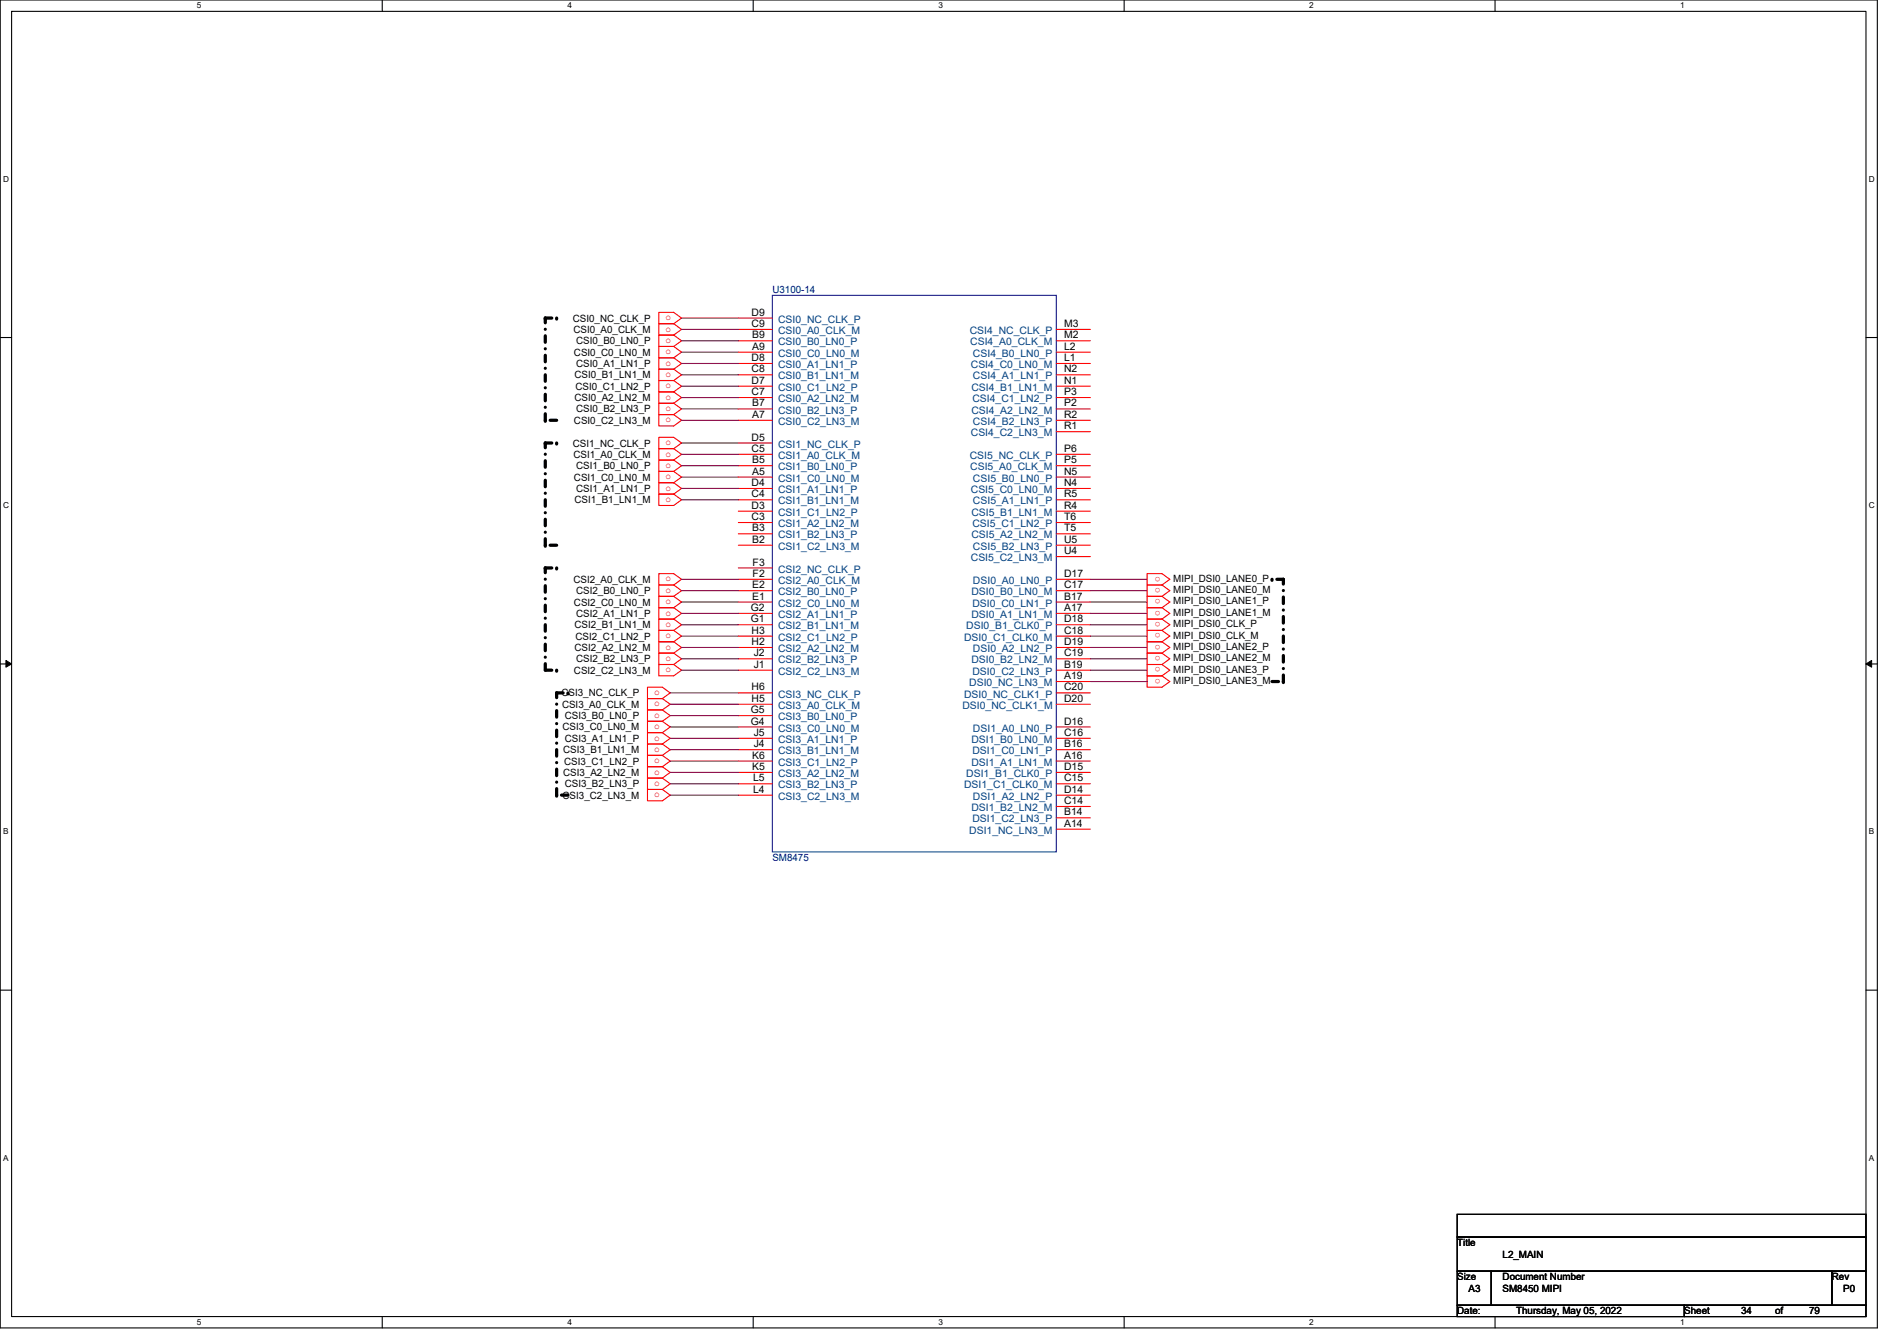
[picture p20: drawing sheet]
<svg xmlns="http://www.w3.org/2000/svg" width="297mm" height="210mm" viewBox="0 0 297 210" stroke-linecap="round" stroke-linejoin="round" font-family="sans-serif">
<defs><g id="words">
<g font-size="1.6" fill="#000080">
<text x="120.9" y="45.9">U3100-14</text>
<text x="120.9" y="134.8">SM8475</text>
</g>
<g font-size="1.6">
<text x="89.7" y="50.3">CSI0_NC_CLK_P</text>
<text x="89.8" y="52.1">CSI0_A0_CLK_M</text>
<text x="90.2" y="53.9">CSI0_B0_LN0_P</text>
<text x="117.7" y="51.2">C9</text>
<text x="117.7" y="49.4">D9</text>
<text x="117.8" y="53">B9</text>
<text x="166.6" y="51.2">M3</text>
<text x="166.6" y="53">M2</text>
<text x="89.9" y="55.7">CSI0_C0_LN0_M</text>
<text x="90" y="59.2">CSI0_B1_LN1_M</text>
<text x="90.2" y="57.4">CSI0_A1_LN1_P</text>
<text x="117.7" y="56.5">D8</text>
<text x="117.7" y="58.3">C8</text>
<text x="117.8" y="54.7">A9</text>
<text x="166.6" y="56.5">L1</text>
<text x="166.6" y="58.3">N2</text>
<text x="166.6" y="54.7">L2</text>
<text x="90" y="62.8">CSI0_A2_LN2_M</text>
<text x="90.1" y="61">CSI0_C1_LN2_P</text>
<text x="90.2" y="64.6">CSI0_B2_LN3_P</text>
<text x="117.7" y="61.8">C7</text>
<text x="117.7" y="60.1">D7</text>
<text x="117.8" y="63.6">B7</text>
<text x="117.8" y="65.4">A7</text>
<text x="166.6" y="61.8">P3</text>
<text x="166.6" y="63.6">P2</text>
<text x="166.6" y="60.1">N1</text>
<text x="166.6" y="65.4">R2</text>
<text x="89.7" y="69.9">CSI1_NC_CLK_P</text>
<text x="89.8" y="71.7">CSI1_A0_CLK_M</text>
<text x="89.9" y="66.3">CSI0_C2_LN3_M</text>
<text x="117.7" y="70.7">C5</text>
<text x="117.7" y="69">D5</text>
<text x="166.6" y="70.7">P6</text>
<text x="166.6" y="67.2">R1</text>
<text x="89.9" y="75.2">CSI1_C0_LN0_M</text>
<text x="90.2" y="73.4">CSI1_B0_LN0_P</text>
<text x="90.2" y="77">CSI1_A1_LN1_P</text>
<text x="117.7" y="76.1">D4</text>
<text x="117.7" y="77.9">C4</text>
<text x="117.8" y="72.5">B5</text>
<text x="117.8" y="74.3">A5</text>
<text x="166.6" y="76.1">N4</text>
<text x="166.6" y="72.5">P5</text>
<text x="166.6" y="77.9">R5</text>
<text x="166.6" y="74.3">N5</text>
<text x="90" y="78.8">CSI1_B1_LN1_M</text>
<text x="117.7" y="81.4">C3</text>
<text x="117.7" y="79.6">D3</text>
<text x="117.8" y="83.2">B3</text>
<text x="166.6" y="81.4">T6</text>
<text x="166.6" y="83.2">T5</text>
<text x="166.6" y="79.6">R4</text>
<text x="117.8" y="85">B2</text>
<text x="117.9" y="88.5">F3</text>
<text x="166.6" y="86.7">U4</text>
<text x="166.6" y="85">U5</text>
<text x="89.8" y="91.2">CSI2_A0_CLK_M</text>
<text x="89.9" y="94.8">CSI2_C0_LN0_M</text>
<text x="90.2" y="93">CSI2_B0_LN0_P</text>
<text x="117.6" y="95.6">G2</text>
<text x="117.8" y="92.1">E2</text>
<text x="117.8" y="93.9">E1</text>
<text x="117.9" y="90.3">F2</text>
<text x="166.6" y="93.9">B17</text>
<text x="166.6" y="95.6">A17</text>
<text x="166.6" y="92.1">C17</text>
<text x="166.6" y="90.3">D17</text>
<text x="183.7" y="91.1">MIPI_DSI0_LANE0_P</text>
<text x="183.7" y="92.8">MIPI_DSI0_LANE0_M</text>
<text x="183.7" y="94.6">MIPI_DSI0_LANE1_P</text>
<text x="90" y="98.3">CSI2_B1_LN1_M</text>
<text x="90" y="101.9">CSI2_A2_LN2_M</text>
<text x="90.1" y="100.1">CSI2_C1_LN2_P</text>
<text x="90.2" y="96.6">CSI2_A1_LN1_P</text>
<text x="117.6" y="97.4">G1</text>
<text x="117.7" y="101">H2</text>
<text x="117.7" y="99.2">H3</text>
<text x="166.6" y="99.2">C18</text>
<text x="166.6" y="97.4">D18</text>
<text x="166.6" y="101">D19</text>
<text x="183.7" y="96.4">MIPI_DSI0_LANE1_M</text>
<text x="183.7" y="98.2">MIPI_DSI0_CLK_P</text>
<text x="183.7" y="99.9">MIPI_DSI0_CLK_M</text>
<text x="183.7" y="101.7">MIPI_DSI0_LANE2_P</text>
<text x="89.9" y="105.5">CSI2_C2_LN3_M</text>
<text x="90.2" y="103.7">CSI2_B2_LN3_P</text>
<text x="118" y="102.7">J2</text>
<text x="118" y="104.5">J1</text>
<text x="166.6" y="104.5">B19</text>
<text x="166.6" y="106.3">A19</text>
<text x="166.6" y="102.7">C19</text>
<text x="183.7" y="103.5">MIPI_DSI0_LANE2_M</text>
<text x="183.7" y="105.3">MIPI_DSI0_LANE3_P</text>
<text x="183.7" y="107.1">MIPI_DSI0_LANE3_M</text>
<text x="87.9" y="109">CSI3_NC_CLK_P</text>
<text x="88" y="110.8">CSI3_A0_CLK_M</text>
<text x="88.4" y="112.6">CSI3_B0_LN0_P</text>
<text x="117.6" y="111.6">G5</text>
<text x="117.6" y="113.4">G4</text>
<text x="117.7" y="109.9">H5</text>
<text x="117.7" y="108.1">H6</text>
<text x="166.6" y="109.9">D20</text>
<text x="166.6" y="108.1">C20</text>
<text x="166.6" y="113.4">D16</text>
<text x="88.1" y="114.3">CSI3_C0_LN0_M</text>
<text x="88.2" y="117.9">CSI3_B1_LN1_M</text>
<text x="88.3" y="119.7">CSI3_C1_LN2_P</text>
<text x="88.4" y="116.1">CSI3_A1_LN1_P</text>
<text x="117.8" y="118.7">K6</text>
<text x="118" y="115.2">J5</text>
<text x="118" y="117">J4</text>
<text x="166.6" y="117">B16</text>
<text x="166.6" y="118.7">A16</text>
<text x="166.6" y="115.2">C16</text>
<text x="88.1" y="125">CSI3_C2_LN3_M</text>
<text x="88.2" y="121.5">CSI3_A2_LN2_M</text>
<text x="88.4" y="123.2">CSI3_B2_LN3_P</text>
<text x="117.8" y="120.5">K5</text>
<text x="117.9" y="122.3">L5</text>
<text x="117.9" y="124.1">L4</text>
<text x="166.6" y="125.9">C14</text>
<text x="166.6" y="122.3">C15</text>
<text x="166.6" y="120.5">D15</text>
<text x="166.6" y="124.1">D14</text>
<text x="166.6" y="127.6">B14</text>
<text x="166.6" y="129.4">A14</text>
<text x="228.2" y="195.1">Title</text>
<text x="235.3" y="196.8">L2_MAIN</text>
<text x="228.2" y="200.4">Size</text>
<text x="230" y="202.2">A3</text>
<text x="235.3" y="200.4">Document Number</text>
<text x="235.3" y="202.2">SM8450 MIPI</text>
<text x="286.8" y="200.4">Rev</text>
<text x="288.6" y="202.2">P0</text>
<text x="228.2" y="205.7">Date:</text>
<text x="237.4" y="205.7">Thursday, May 05, 2022</text>
<text x="263.7" y="205.7">Sheet</text>
<text x="272.6" y="205.7">34</text>
<text x="278" y="205.7">of</text>
<text x="283.3" y="205.7">79</text>
</g>
<g font-size="1.6" fill="#f00">
<text x="104.2" y="50.1">o</text>
<text x="104.2" y="51.9">o</text>
<text x="104.2" y="53.7">o</text>
<text x="104.2" y="55.5">o</text>
<text x="104.2" y="57.2">o</text>
<text x="104.2" y="59">o</text>
<text x="104.2" y="60.8">o</text>
<text x="104.2" y="62.6">o</text>
<text x="104.2" y="64.3">o</text>
<text x="104.2" y="69.7">o</text>
<text x="104.2" y="71.5">o</text>
<text x="104.2" y="66.1">o</text>
<text x="104.2" y="73.2">o</text>
<text x="104.2" y="75">o</text>
<text x="104.2" y="76.8">o</text>
<text x="104.2" y="78.6">o</text>
<text x="104.2" y="91">o</text>
<text x="104.2" y="92.8">o</text>
<text x="104.2" y="94.6">o</text>
<text x="181.7" y="90.3" transform="rotate(180 181.7 90.3)">o</text>
<text x="181.7" y="92" transform="rotate(180 181.7 92)">o</text>
<text x="181.7" y="93.8" transform="rotate(180 181.7 93.8)">o</text>
<text x="181.7" y="95.6" transform="rotate(180 181.7 95.6)">o</text>
<text x="104.2" y="96.4">o</text>
<text x="104.2" y="98.1">o</text>
<text x="104.2" y="99.9">o</text>
<text x="104.2" y="101.7">o</text>
<text x="181.7" y="97.4" transform="rotate(180 181.7 97.4)">o</text>
<text x="181.7" y="99.1" transform="rotate(180 181.7 99.1)">o</text>
<text x="181.7" y="100.9" transform="rotate(180 181.7 100.9)">o</text>
<text x="104.2" y="103.5">o</text>
<text x="104.2" y="105.2">o</text>
<text x="181.7" y="102.7" transform="rotate(180 181.7 102.7)">o</text>
<text x="181.7" y="104.5" transform="rotate(180 181.7 104.5)">o</text>
<text x="181.7" y="106.3" transform="rotate(180 181.7 106.3)">o</text>
<text x="102.4" y="108.8">o</text>
<text x="102.4" y="110.6">o</text>
<text x="102.4" y="112.4">o</text>
<text x="102.4" y="114.1">o</text>
<text x="102.4" y="115.9">o</text>
<text x="102.4" y="117.7">o</text>
<text x="102.4" y="119.5">o</text>
<text x="102.4" y="121.2">o</text>
<text x="102.4" y="123">o</text>
<text x="102.4" y="124.8">o</text>
</g>
<g font-size="1.6" fill="#004080">
<text x="121.8" y="52.3">CSI0_A0_CLK_M</text>
<text x="121.8" y="50.5">CSI0_NC_CLK_P</text>
<text x="151.8" y="52.3">CSI4_NC_CLK_P</text>
<text x="121.8" y="57.6">CSI0_A1_LN1_P</text>
<text x="121.8" y="54.1">CSI0_B0_LN0_P</text>
<text x="121.8" y="59.4">CSI0_B1_LN1_M</text>
<text x="121.8" y="55.8">CSI0_C0_LN0_M</text>
<text x="151.9" y="54.1">CSI4_A0_CLK_M</text>
<text x="152" y="57.6">CSI4_C0_LN0_M</text>
<text x="152.4" y="59.4">CSI4_A1_LN1_P</text>
<text x="152.4" y="55.8">CSI4_B0_LN0_P</text>
<text x="121.8" y="62.9">CSI0_A2_LN2_M</text>
<text x="121.8" y="64.7">CSI0_B2_LN3_P</text>
<text x="121.8" y="61.2">CSI0_C1_LN2_P</text>
<text x="152.1" y="64.7">CSI4_A2_LN2_M</text>
<text x="152.1" y="61.2">CSI4_B1_LN1_M</text>
<text x="152.3" y="62.9">CSI4_C1_LN2_P</text>
<text x="121.8" y="66.5">CSI0_C2_LN3_M</text>
<text x="121.8" y="71.8">CSI1_A0_CLK_M</text>
<text x="121.8" y="70.1">CSI1_NC_CLK_P</text>
<text x="151.8" y="71.8">CSI5_NC_CLK_P</text>
<text x="152" y="68.3">CSI4_C2_LN3_M</text>
<text x="152.4" y="66.5">CSI4_B2_LN3_P</text>
<text x="121.8" y="77.2">CSI1_A1_LN1_P</text>
<text x="121.8" y="73.6">CSI1_B0_LN0_P</text>
<text x="121.8" y="75.4">CSI1_C0_LN0_M</text>
<text x="151.9" y="73.6">CSI5_A0_CLK_M</text>
<text x="152" y="77.2">CSI5_C0_LN0_M</text>
<text x="152.4" y="75.4">CSI5_B0_LN0_P</text>
<text x="121.8" y="82.5">CSI1_A2_LN2_M</text>
<text x="121.8" y="79">CSI1_B1_LN1_M</text>
<text x="121.8" y="80.7">CSI1_C1_LN2_P</text>
<text x="152.1" y="80.7">CSI5_B1_LN1_M</text>
<text x="152.3" y="82.5">CSI5_C1_LN2_P</text>
<text x="152.4" y="79">CSI5_A1_LN1_P</text>
<text x="121.8" y="84.3">CSI1_B2_LN3_P</text>
<text x="121.8" y="86.1">CSI1_C2_LN3_M</text>
<text x="121.8" y="89.6">CSI2_NC_CLK_P</text>
<text x="152" y="87.8">CSI5_C2_LN3_M</text>
<text x="152.1" y="84.3">CSI5_A2_LN2_M</text>
<text x="152.4" y="86.1">CSI5_B2_LN3_P</text>
<text x="121.8" y="91.4">CSI2_A0_CLK_M</text>
<text x="121.8" y="93.2">CSI2_B0_LN0_P</text>
<text x="121.8" y="95">CSI2_C0_LN0_M</text>
<text x="152.1" y="93.2">DSI0_B0_LN0_M</text>
<text x="152.3" y="95">DSI0_C0_LN1_P</text>
<text x="152.4" y="91.4">DSI0_A0_LN0_P</text>
<text x="121.8" y="96.7">CSI2_A1_LN1_P</text>
<text x="121.8" y="98.5">CSI2_B1_LN1_M</text>
<text x="121.8" y="100.3">CSI2_C1_LN2_P</text>
<text x="151" y="100.3">DSI0_C1_CLK0_M</text>
<text x="151.3" y="98.5">DSI0_B1_CLK0_P</text>
<text x="152.1" y="96.7">DSI0_A1_LN1_M</text>
<text x="121.8" y="102.1">CSI2_A2_LN2_M</text>
<text x="121.8" y="103.8">CSI2_B2_LN3_P</text>
<text x="121.8" y="105.6">CSI2_C2_LN3_M</text>
<text x="151.8" y="107.4">DSI0_NC_LN3_M</text>
<text x="152.1" y="103.8">DSI0_B2_LN2_M</text>
<text x="152.3" y="105.6">DSI0_C2_LN3_P</text>
<text x="152.4" y="102.1">DSI0_A2_LN2_P</text>
<text x="121.8" y="111">CSI3_A0_CLK_M</text>
<text x="121.8" y="112.7">CSI3_B0_LN0_P</text>
<text x="121.8" y="109.2">CSI3_NC_CLK_P</text>
<text x="150.7" y="111">DSI0_NC_CLK1_M</text>
<text x="151" y="109.2">DSI0_NC_CLK1_P</text>
<text x="121.8" y="116.3">CSI3_A1_LN1_P</text>
<text x="121.8" y="118.1">CSI3_B1_LN1_M</text>
<text x="121.8" y="114.5">CSI3_C0_LN0_M</text>
<text x="121.8" y="119.8">CSI3_C1_LN2_P</text>
<text x="152.1" y="119.8">DSI1_A1_LN1_M</text>
<text x="152.1" y="116.3">DSI1_B0_LN0_M</text>
<text x="152.3" y="118.1">DSI1_C0_LN1_P</text>
<text x="152.4" y="114.5">DSI1_A0_LN0_P</text>
<text x="121.8" y="121.6">CSI3_A2_LN2_M</text>
<text x="121.8" y="123.4">CSI3_B2_LN3_P</text>
<text x="121.8" y="125.2">CSI3_C2_LN3_M</text>
<text x="151" y="123.4">DSI1_C1_CLK0_M</text>
<text x="151.3" y="121.6">DSI1_B1_CLK0_P</text>
<text x="152.4" y="125.2">DSI1_A2_LN2_P</text>
<text x="151.8" y="130.5">DSI1_NC_LN3_M</text>
<text x="152.1" y="127">DSI1_B2_LN2_M</text>
<text x="152.3" y="128.7">DSI1_C2_LN3_P</text>
</g>
<g font-size="1.3">
<text x="30.8" y="1.3">5</text>
<text x="88.9" y="1.3">4</text>
<text x="146.9" y="1.3">3</text>
<text x="205" y="1.3">2</text>
<text x="263.1" y="1.3">1</text>
<text x=".5" y="28.4">D</text>
<text x="292.6" y="28.4">D</text>
<text x=".5" y="79.5">C</text>
<text x="292.6" y="79.5">C</text>
<text x=".5" y="130.6">B</text>
<text x="292.6" y="130.6">B</text>
<text x=".5" y="181.7">A</text>
<text x="292.6" y="181.7">A</text>
<text x="30.8" y="207.4">5</text>
<text x="88.9" y="207.4">4</text>
<text x="146.9" y="207.4">3</text>
<text x="205" y="207.4">2</text>
<text x="263.1" y="207.4">1</text>
</g>
</g></defs>
<path d="M0 0h294v207.9h-294zM1.8 1.8h290.4v204.3h-290.4z" fill="none" stroke="#000" stroke-width=".17"/>
<g fill="#fff">
<path d="M30.8 .2h.7v1.4h-.7z"/>
<path d="M30.8 206.2h.7v1.4h-.7z"/>
</g>
<path d="M59.9 0v1.8M59.9 206.1v1.8" fill="none" stroke="#000" stroke-width=".17"/>
<g fill="#fff">
<path d="M88.9 .2h.6v1.4h-.6z"/>
<path d="M88.9 206.2h.6v1.4h-.6z"/>
</g>
<path d="M117.9 0v1.8M117.9 206.1v1.8" fill="none" stroke="#000" stroke-width=".17"/>
<g fill="#fff">
<path d="M146.9 .2h.7v1.4h-.7z"/>
<path d="M146.9 206.2h.7v1.4h-.7z"/>
</g>
<path d="M176 0v1.8M176 206.1v1.8" fill="none" stroke="#000" stroke-width=".17"/>
<g fill="#fff">
<path d="M205 .2h.7v1.4h-.7z"/>
<path d="M205 206.2h.7v1.4h-.7z"/>
</g>
<path d="M234.1 0v1.8M234.1 206.1v1.8" fill="none" stroke="#000" stroke-width=".17"/>
<g fill="#fff">
<path d="M263.1 .2h.7v1.4h-.7z"/>
<path d="M263.1 206.2h.7v1.4h-.7z"/>
<path d="M.5 27.3h.9v1.4h-.9z"/>
<path d="M292.6 27.3h.9v1.4h-.9z"/>
<path d="M.5 78.4h.9v1.4h-.9z"/>
<path d="M292.6 78.4h.9v1.4h-.9z"/>
</g>
<path d="M0 52.8h1.8M292.2 52.8h1.8" fill="none" stroke="#000" stroke-width=".17"/>
<g fill="#fff">
<path d="M.5 129.5h.8v1.4h-.8z"/>
<path d="M292.6 129.5h.9v1.4h-.9z"/>
</g>
<path d="M0 103.9h1.8M292.2 103.9h1.8" fill="none" stroke="#000" stroke-width=".17"/>
<path d="M.9 103.4l.9 .5-.9 .5zM292.2 103.9l.9-.5v1z" fill="#000"/>
<path d="M.9 103.4l.9 .5-.9 .5zM292.2 103.9l.9-.5v1z" fill="none" stroke="#000" stroke-width=".16"/>
<g fill="#fff">
<path d="M.5 180.5h.8v1.4h-.8z"/>
<path d="M292.6 180.5h.9v1.4h-.9z"/>
</g>
<path d="M0 155h1.8M292.2 155h1.8M228.2 190.1h64v3.5h-64zM228.2 193.6h64v5.4h-64zM228.2 199h5.3v5.3h-5.3zM233.5 199h53.3v5.3h-53.3zM286.8 199h5.4v5.3h-5.4zM228.2 204.3h35.5v1.8h-35.5zM263.7 204.3h28.5v1.8h-28.5z" fill="none" stroke="#000" stroke-width=".17"/>
<g fill="none" stroke="#000" stroke-width=".51" stroke-dasharray="1 1 0 1">
<path d="M85.4 49.8h1.8M85.4 69.3h1.8M85.4 65.8v-16M87.2 65.8h-1.8M85.4 88.9h1.8M85.4 85.3v-16M87.2 85.3h-1.8M201 90.7h-1.8M85.4 104.9v-16M85.4 104.9h1.8M87.2 108.5h1.7M199.2 106.7h1.8"/>
<path d="M201 106.7v-16M87.2 124.5v-16M88.9 124.5h-1.7"/>
</g>
<g fill="#000" stroke-dasharray="1 1 0 1">
<circle cx="85.4" cy="49.8" r=".25"/>
<circle cx="87.2" cy="49.8" r=".25"/>
<circle cx="85.4" cy="65.8" r=".25"/>
<circle cx="85.4" cy="69.3" r=".25"/>
<circle cx="87.2" cy="69.3" r=".25"/>
<circle cx="85.4" cy="88.9" r=".25"/>
<circle cx="85.4" cy="85.3" r=".25"/>
<circle cx="87.2" cy="88.9" r=".25"/>
<circle cx="199.2" cy="90.7" r=".25"/>
<circle cx="201" cy="90.7" r=".25"/>
<circle cx="87.2" cy="108.5" r=".25"/>
<circle cx="87.2" cy="104.9" r=".25"/>
<circle cx="88.9" cy="108.5" r=".25"/>
<circle cx="201" cy="106.7" r=".25"/>
<circle cx="87.2" cy="124.5" r=".25"/>
</g>
<g fill="none" stroke="#f00" stroke-width=".17">
<path d="M103.2 48.9h2.3l1.2 .9-1.2 .9h-2.3zM105.5 50.7l1.2 .9-1.2 .9M105.5 52.5l1.2 .8-1.2 .9M105.5 54.2l1.2 .9-1.2 .9M105.5 56l1.2 .9-1.2 .9M105.5 57.8l1.2 .9-1.2 .9M105.5 59.6l1.2 .9-1.2 .8M105.5 50.7h-2.3v1.8h2.3M105.5 52.5h-2.3v1.7h2.3M105.5 54.2h-2.3v1.8h2.3M105.5 56h-2.3v1.8h2.3M105.5 57.8h-2.3v1.8h2.3"/>
<path d="M105.5 59.6h-2.3v1.7h2.3M115.6 51.6h5.3M115.6 56.9h5.3M115.6 53.3h5.3M115.6 58.7h5.3M115.6 55.1h5.3M115.6 49.8h5.3M165.4 53.3h5.3M165.4 58.7h5.3M165.4 55.1h5.3M165.4 56.9h5.3M165.4 51.6h5.3"/>
<path d="M103.2 68.5h2.3l1.2 .8-1.2 .9h-2.3zM103.2 77.3h2.3l1.2 .9-1.2 .9h-2.3zM103.2 64.9h2.3l1.2 .9-1.2 .9h-2.3zM105.5 70.2l1.2 .9-1.2 .9M105.5 72l1.2 .9-1.2 .9M105.5 73.8l1.2 .9-1.2 .9M105.5 75.6l1.2 .9-1.2 .8M105.5 61.3l1.2 .9-1.2 .9M105.5 63.1l1.2 .9-1.2 .9M105.5 70.2h-2.3v1.8h2.3M105.5 72h-2.3v1.8h2.3M105.5 73.8h-2.3v1.8h2.3"/>
<path d="M105.5 75.6h-2.3v1.7h2.3M105.5 61.3h-2.3v1.8h2.3M105.5 63.1h-2.3v1.8h2.3M115.6 62.2h5.3M115.6 64h5.3M115.6 60.5h5.3M115.6 65.8h5.3M115.6 71.1h5.3M115.6 76.5h5.3M115.6 72.9h5.3M115.6 78.2h5.3M115.6 74.7h5.3"/>
<path d="M115.6 69.3h5.3M165.4 64h5.3M165.4 60.5h5.3M165.4 65.8h5.3M165.4 62.2h5.3M165.4 67.6h5.3M165.4 72.9h5.3M165.4 78.2h5.3M165.4 74.7h5.3M165.4 76.5h5.3M165.4 71.1h5.3M103.2 89.8h2.3l1.2 .9-1.2 .9h-2.3z"/>
<path d="M105.5 91.6l1.2 .9-1.2 .8M105.5 93.3l1.2 .9-1.2 .9M105.5 95.1l1.2 .9-1.2 .9M105.5 96.9l1.2 .9-1.2 .9M105.5 98.7l1.2 .9-1.2 .9M105.5 91.6h-2.3v1.7h2.3M105.5 93.3h-2.3v1.8h2.3M105.5 95.1h-2.3v1.8h2.3M105.5 96.9h-2.3v1.8h2.3M105.5 98.7h-2.3v1.8h2.3M115.6 81.8h5.3M115.6 83.6h5.3"/>
<path d="M115.6 80h5.3M115.6 85.3h5.3M115.6 90.7h5.3M115.6 96h5.3M115.6 92.5h5.3M115.6 97.8h5.3M115.6 94.2h5.3M115.6 99.6h5.3M115.6 88.9h5.3M165.4 83.6h5.3M165.4 80h5.3M165.4 85.3h5.3"/>
<path d="M165.4 81.8h5.3M165.4 87.1h5.3M165.4 90.7h5.3M165.4 96h5.3M165.4 92.5h5.3M165.4 97.8h5.3M165.4 94.2h5.3M165.4 99.6h5.3M179.6 89.8h2.3l1.3 .9-1.3 .9h-2.3zM181.9 91.6h-2.3v1.7h2.3M181.9 93.3h-2.3v1.8h2.3M181.9 95.1h-2.3v1.8h2.3"/>
<path d="M181.9 96.9h-2.3v1.8h2.3M181.9 98.7h-2.3v1.8h2.3M181.9 91.6l1.3 .9-1.3 .8M181.9 93.3l1.3 .9-1.3 .9M181.9 95.1l1.3 .9-1.3 .9M181.9 96.9l1.3 .9-1.3 .9M181.9 98.7l1.3 .9-1.3 .9M101.4 107.6h2.3l1.2 .9-1.2 .8h-2.3zM103.2 104h2.3l1.2 .9-1.2 .9h-2.3zM103.7 109.3h-2.3v1.8h2.3M103.7 111.1h-2.3v1.8h2.3M103.7 112.9h-2.3v1.8h2.3"/>
<path d="M103.7 114.7h-2.3v1.8h2.3M103.7 116.5h-2.3v1.7h2.3M103.7 118.2h-2.3v1.8h2.3M103.7 109.3l1.2 .9-1.2 .9M103.7 111.1l1.2 .9-1.2 .9M103.7 112.9l1.2 .9-1.2 .9M103.7 114.7l1.2 .9-1.2 .9M103.7 116.5l1.2 .8-1.2 .9M103.7 118.2l1.2 .9-1.2 .9M105.5 100.5l1.2 .8-1.2 .9M105.5 102.2l1.2 .9-1.2 .9M105.5 100.5h-2.3v1.7h2.3"/>
<path d="M105.5 102.2h-2.3v1.8h2.3M115.6 101.3h5.3M115.6 103.1h5.3M115.6 104.9h5.3M115.6 110.2h5.3M115.6 115.6h5.3M115.6 112h5.3M115.6 117.3h5.3M115.6 113.8h5.3M115.6 119.1h5.3M115.6 108.5h5.3M165.4 101.3h5.3"/>
<path d="M165.4 103.1h5.3M165.4 104.9h5.3M165.4 110.2h5.3M165.4 108.5h5.3M165.4 106.7h5.3M165.4 113.8h5.3M165.4 119.1h5.3M165.4 115.6h5.3M165.4 117.3h5.3M179.6 105.8h2.3l1.3 .9-1.3 .9h-2.3zM181.9 100.5h-2.3v1.7h2.3M181.9 102.2h-2.3v1.8h2.3"/>
<path d="M181.9 104h-2.3v1.8h2.3M181.9 100.5l1.3 .8-1.3 .9M181.9 102.2l1.3 .9-1.3 .9M181.9 104l1.3 .9-1.3 .9M101.4 123.6h2.3l1.2 .9-1.2 .8h-2.3zM103.7 120h-2.3v1.8h2.3M103.7 121.8h-2.3v1.8h2.3M103.7 120l1.2 .9-1.2 .9M103.7 121.8l1.2 .9-1.2 .9M115.6 120.9h5.3M115.6 122.7h5.3M115.6 124.5h5.3"/>
<path d="M165.4 124.5h5.3M165.4 120.9h5.3M165.4 126.2h5.3M165.4 122.7h5.3M165.4 128h5.3M165.4 129.8h5.3"/>
</g>
<path d="M120.9 46.2h44.5v87.1h-44.5z" fill="none" stroke="#00f" stroke-width=".17"/>
<g fill="none" stroke="#800040" stroke-width=".17">
<path d="M106.7 49.8h8.9M106.7 51.6h8.9M106.7 53.3h8.9M106.7 55.1h8.9M106.7 56.9h8.9M106.7 58.7h8.9M106.7 69.3h8.9M106.7 71.1h8.9M106.7 72.9h8.9M106.7 74.7h8.9M106.7 76.5h8.9M106.7 78.2h8.9"/>
<path d="M106.7 60.5h8.9M106.7 62.2h8.9M106.7 64h8.9M106.7 65.8h8.9M106.7 90.7h8.9M106.7 92.5h8.9M106.7 94.2h8.9M106.7 96h8.9M106.7 97.8h8.9M106.7 99.6h8.9M170.7 90.7h8.9M170.7 92.5h8.9"/>
<path d="M170.7 94.2h8.9M170.7 96h8.9M170.7 97.8h8.9M170.7 99.6h8.9M104.9 108.5h10.7M104.9 110.2h10.7M104.9 112h10.7M104.9 113.8h10.7M104.9 115.6h10.7M104.9 117.3h10.7M104.9 119.1h10.7M106.7 101.3h8.9"/>
<path d="M106.7 103.1h8.9M106.7 104.9h8.9M170.7 101.3h8.9M170.7 103.1h8.9M170.7 104.9h8.9M170.7 106.7h8.9M104.9 120.9h10.7M104.9 122.7h10.7M104.9 124.5h10.7"/>
</g>
<use href="#words"/>
</svg>
